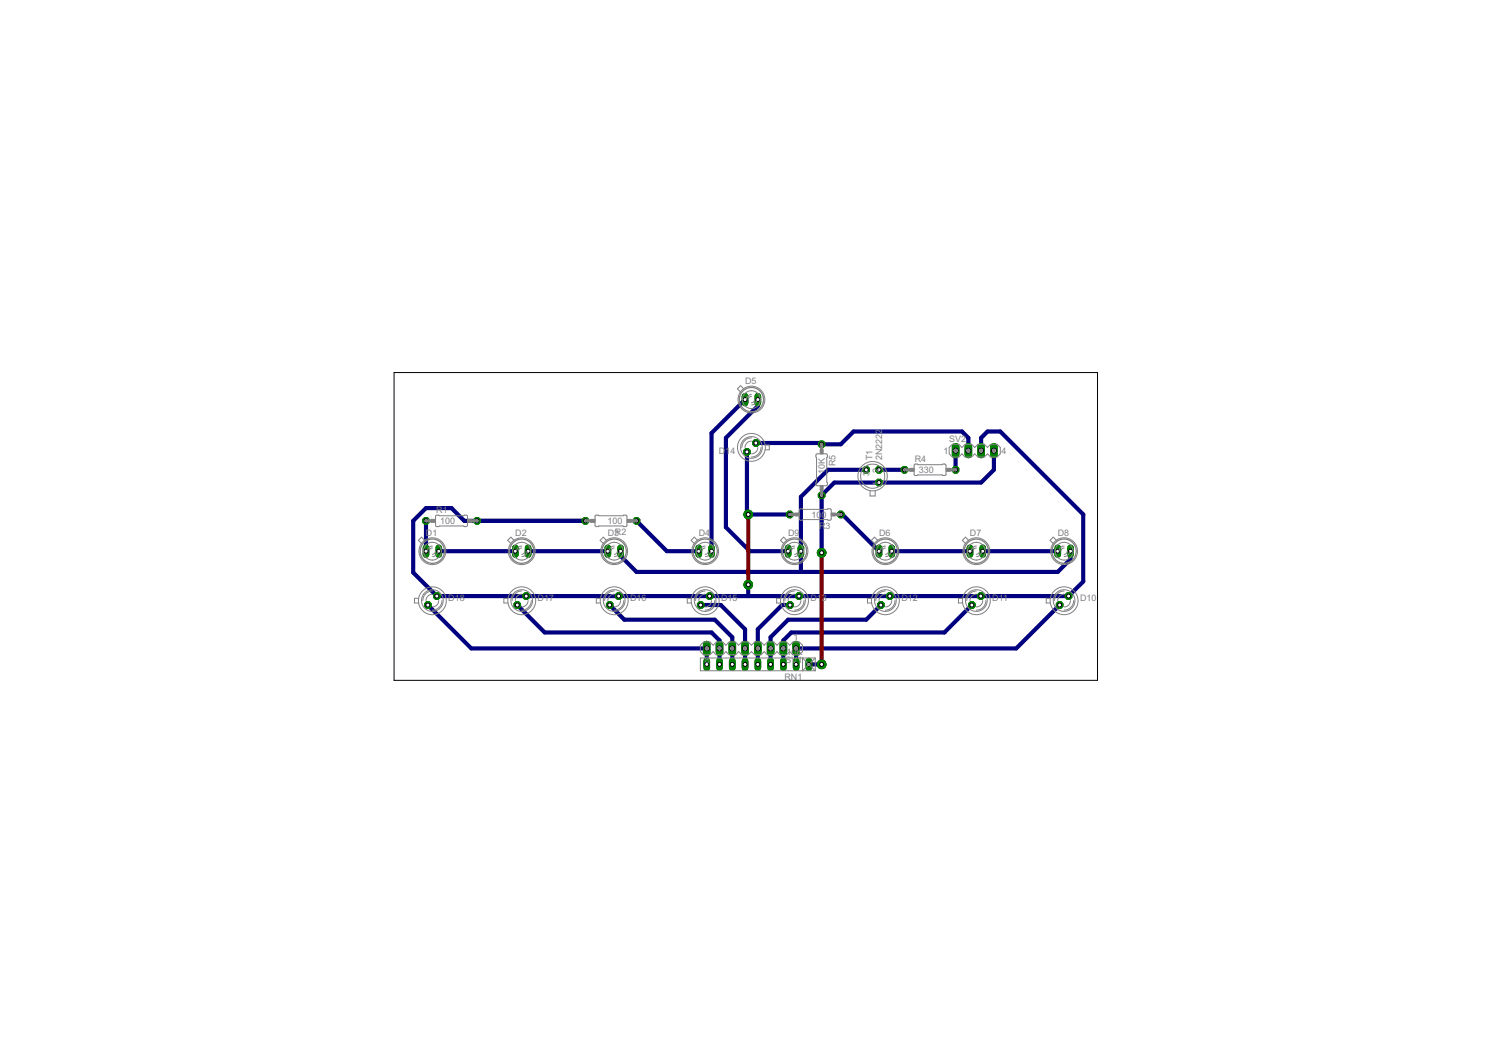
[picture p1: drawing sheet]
<svg xmlns="http://www.w3.org/2000/svg" width="297mm" height="210mm" viewBox="0 0 297 210" stroke-linecap="round" stroke-linejoin="round" font-family="sans-serif">
<defs><g id="words">
<g font-size="2" fill="#808080">
<text x="148.2" y="76.5">D5</text>
<text x="188.9" y="88">SV2</text>
<text x="143" y="90.3">D14</text>
<text x="164.1" y="94.4" transform="rotate(-90 164.1 94.4)">10K</text>
<text x="166.3" y="92.7" transform="rotate(-90 166.3 92.7)">R5</text>
<text x="173" y="94.7" transform="rotate(-90 173 94.7)">3</text>
<text x="173.6" y="91.6" transform="rotate(-90 173.6 91.6)">T1</text>
<text x="174.9" y="94.1" transform="rotate(-90 174.9 94.1)">2</text>
<text x="175.5" y="91.6" transform="rotate(-90 175.5 91.6)">2N2222</text>
<text x="182" y="92">R4</text>
<text x="182.8" y="94.1">330</text>
<text x="187.7" y="90.3">1</text>
<text x="199.3" y="90.3">4</text>
<text x="174.9" y="96.6" transform="rotate(-90 174.9 96.6)">1</text>
<text x="84.7" y="106.6">D1</text>
<text x="86.8" y="102.1">R1</text>
<text x="87.6" y="104.3">100</text>
<text x="102.5" y="106.6">D2</text>
<text x="120.8" y="104.3">100</text>
<text x="120.9" y="106.6">D3R2</text>
<text x="139" y="106.6">D4</text>
<text x="156.8" y="106.6">D9</text>
<text x="161.5" y="103">100</text>
<text x="163" y="105.2">R3</text>
<text x="174.9" y="106.6">D6</text>
<text x="193" y="106.6">D7</text>
<text x="210.4" y="106.6">D8</text>
<text x="89.2" y="119.5">D18</text>
<text x="107" y="119.5">D17</text>
<text x="125.4" y="119.5">D16</text>
<text x="143.5" y="119.5">D15</text>
<text x="161.2" y="119.5">D1</text>
<text x="163.5" y="119.5">3</text>
<text x="179.3" y="119.5">D12</text>
<text x="197.4" y="119.5">D11</text>
<text x="214.9" y="119.5">D10</text>
<text x="140.2" y="131.9">8</text>
<text x="156.3" y="131.9">SV</text>
<text x="156.5" y="130.3">10</text>
<text x="157.9" y="127.4">1</text>
<text x="158.5" y="130.3">K</text>
<text x="158.7" y="131.9">1</text>
<text x="156.1" y="135.4">RN1</text>
</g>
</g></defs>
<g fill="none" stroke="#000080" stroke-width=".83">
<path d="M148.2 79.5l-6.6 6.7v23.5M150.8 79.5v1.3l-6.4 6.3v17.8l4.8 4.8h7.6M148.6 89.9v12.5h8.5M150.4 88.1h12.8l.3 .3h3.8l2.5-2.5h21.6l1.3 1.2v2.6M172.3 93.5h-7.6l-5.4 5.3v15M174.9 93.5h5.1M190.1 89.7v3.8M195.2 89.7v-2.6l1.3-1.2h2.5l16.5 16.5v13.3l-2.9 2.9h-125.7l-4.7-4.7v-10.3l2.6-2.5h5l2.6 2.5h24.1M197.7 89.7v3.8l-2.5 2.5h-29.2l-2.5 2.6v11.4M84.8 103.6v6.1M87.3 109.7h15.2M105.1 109.7h15.8"/>
<path d="M123.5 109.7v.9l3.1 3.2h83.8l2.6-2.5v-1.6M126.6 103.6l6.1 6.1h6.3M148.9 116.3v2.3M167.3 102.4h.3l7.3 7.3M177.4 109.7h15.6M195.5 109.7h14.9M85.1 120.4l8.7 8.6h46.8v3.2M102.9 120.4l5.5 5.4h33.2l1.6 1.6v4.8M121.3 120.4l2.9 2.9h18l3.5 3.5v5.4M139.4 120.4h4l4.8 4.8v7M157.2 120.4h-1.6l-4.8 4.8v7M160.9 132.2h2.6"/>
<path d="M175.3 120.4l-3 2.9h-15.5l-3.5 3.5v5.4M193.4 120.4l-5.5 5.4h-30.5l-1.5 1.6v4.8M210.8 120.4l-8.6 8.6h-43.8v3.2"/>
</g>
<path d="M87.3 109v1.3" fill="none" stroke="#008000" stroke-width="1.3"/>
<circle cx="87.3" cy="109.7" r=".4" fill="#fff" stroke="#000" stroke-width=".2"/>
<path d="M84.8 109v1.3" fill="none" stroke="#008000" stroke-width="1.3"/>
<circle cx="84.8" cy="109.7" r=".4" fill="#fff" stroke="#000" stroke-width=".2"/>
<path d="M105.1 109v1.3" fill="none" stroke="#008000" stroke-width="1.3"/>
<circle cx="105.1" cy="109.7" r=".4" fill="#fff" stroke="#000" stroke-width=".2"/>
<path d="M102.5 109v1.3" fill="none" stroke="#008000" stroke-width="1.3"/>
<circle cx="102.5" cy="109.7" r=".4" fill="#fff" stroke="#000" stroke-width=".2"/>
<path d="M123.5 109v1.3" fill="none" stroke="#008000" stroke-width="1.3"/>
<circle cx="123.5" cy="109.7" r=".4" fill="#fff" stroke="#000" stroke-width=".2"/>
<path d="M120.9 109v1.3" fill="none" stroke="#008000" stroke-width="1.3"/>
<circle cx="120.9" cy="109.7" r=".4" fill="#fff" stroke="#000" stroke-width=".2"/>
<path d="M141.6 109v1.3" fill="none" stroke="#008000" stroke-width="1.3"/>
<circle cx="141.6" cy="109.7" r=".4" fill="#fff" stroke="#000" stroke-width=".2"/>
<path d="M139 109v1.3" fill="none" stroke="#008000" stroke-width="1.3"/>
<circle cx="139" cy="109.7" r=".4" fill="#fff" stroke="#000" stroke-width=".2"/>
<path d="M150.8 78.8v1.4" fill="none" stroke="#008000" stroke-width="1.3"/>
<circle cx="150.8" cy="79.5" r=".4" fill="#fff" stroke="#000" stroke-width=".2"/>
<path d="M148.2 78.8v1.4" fill="none" stroke="#008000" stroke-width="1.3"/>
<circle cx="148.2" cy="79.5" r=".4" fill="#fff" stroke="#000" stroke-width=".2"/>
<path d="M177.4 109v1.3" fill="none" stroke="#008000" stroke-width="1.3"/>
<circle cx="177.4" cy="109.7" r=".4" fill="#fff" stroke="#000" stroke-width=".2"/>
<path d="M174.9 109v1.3" fill="none" stroke="#008000" stroke-width="1.3"/>
<circle cx="174.9" cy="109.7" r=".4" fill="#fff" stroke="#000" stroke-width=".2"/>
<path d="M195.5 109v1.3" fill="none" stroke="#008000" stroke-width="1.3"/>
<circle cx="195.5" cy="109.7" r=".4" fill="#fff" stroke="#000" stroke-width=".2"/>
<path d="M193 109v1.3" fill="none" stroke="#008000" stroke-width="1.3"/>
<circle cx="193" cy="109.7" r=".4" fill="#fff" stroke="#000" stroke-width=".2"/>
<path d="M213 109v1.3" fill="none" stroke="#008000" stroke-width="1.3"/>
<circle cx="213" cy="109.7" r=".4" fill="#fff" stroke="#000" stroke-width=".2"/>
<path d="M210.4 109v1.3" fill="none" stroke="#008000" stroke-width="1.3"/>
<circle cx="210.4" cy="109.7" r=".4" fill="#fff" stroke="#000" stroke-width=".2"/>
<path d="M159.3 109v1.3" fill="none" stroke="#008000" stroke-width="1.3"/>
<circle cx="159.3" cy="109.7" r=".4" fill="#fff" stroke="#000" stroke-width=".2"/>
<path d="M156.8 109v1.3" fill="none" stroke="#008000" stroke-width="1.3"/>
<circle cx="156.8" cy="109.7" r=".4" fill="#fff" stroke="#000" stroke-width=".2"/>
<circle cx="210.8" cy="120.4" r=".71" fill="#008000" stroke="#008000" stroke-width=".2"/>
<circle cx="210.8" cy="120.4" r=".4" fill="#fff" stroke="#000" stroke-width=".2"/>
<circle cx="212.6" cy="118.6" r=".71" fill="#008000" stroke="#008000" stroke-width=".2"/>
<circle cx="212.6" cy="118.6" r=".4" fill="#fff" stroke="#000" stroke-width=".2"/>
<circle cx="193.4" cy="120.4" r=".71" fill="#008000" stroke="#008000" stroke-width=".2"/>
<circle cx="193.4" cy="120.4" r=".4" fill="#fff" stroke="#000" stroke-width=".2"/>
<circle cx="195.1" cy="118.6" r=".71" fill="#008000" stroke="#008000" stroke-width=".2"/>
<circle cx="195.1" cy="118.6" r=".4" fill="#fff" stroke="#000" stroke-width=".2"/>
<circle cx="175.3" cy="120.4" r=".71" fill="#008000" stroke="#008000" stroke-width=".2"/>
<circle cx="175.3" cy="120.4" r=".4" fill="#fff" stroke="#000" stroke-width=".2"/>
<circle cx="177" cy="118.6" r=".71" fill="#008000" stroke="#008000" stroke-width=".2"/>
<circle cx="177" cy="118.6" r=".4" fill="#fff" stroke="#000" stroke-width=".2"/>
<circle cx="157.2" cy="120.4" r=".71" fill="#008000" stroke="#008000" stroke-width=".2"/>
<circle cx="157.2" cy="120.4" r=".4" fill="#fff" stroke="#000" stroke-width=".2"/>
<circle cx="159" cy="118.6" r=".71" fill="#008000" stroke="#008000" stroke-width=".2"/>
<circle cx="159" cy="118.6" r=".4" fill="#fff" stroke="#000" stroke-width=".2"/>
<circle cx="150.4" cy="88.1" r=".71" fill="#008000" stroke="#008000" stroke-width=".2"/>
<circle cx="150.4" cy="88.1" r=".4" fill="#fff" stroke="#000" stroke-width=".2"/>
<circle cx="148.6" cy="89.9" r=".71" fill="#008000" stroke="#008000" stroke-width=".2"/>
<circle cx="148.6" cy="89.9" r=".4" fill="#fff" stroke="#000" stroke-width=".2"/>
<circle cx="139.4" cy="120.4" r=".71" fill="#008000" stroke="#008000" stroke-width=".2"/>
<circle cx="139.4" cy="120.4" r=".4" fill="#fff" stroke="#000" stroke-width=".2"/>
<circle cx="141.2" cy="118.6" r=".71" fill="#008000" stroke="#008000" stroke-width=".2"/>
<circle cx="141.2" cy="118.6" r=".4" fill="#fff" stroke="#000" stroke-width=".2"/>
<circle cx="121.3" cy="120.4" r=".71" fill="#008000" stroke="#008000" stroke-width=".2"/>
<circle cx="121.3" cy="120.4" r=".4" fill="#fff" stroke="#000" stroke-width=".2"/>
<circle cx="123.1" cy="118.6" r=".71" fill="#008000" stroke="#008000" stroke-width=".2"/>
<circle cx="123.1" cy="118.6" r=".4" fill="#fff" stroke="#000" stroke-width=".2"/>
<circle cx="102.9" cy="120.4" r=".71" fill="#008000" stroke="#008000" stroke-width=".2"/>
<circle cx="102.9" cy="120.4" r=".4" fill="#fff" stroke="#000" stroke-width=".2"/>
<circle cx="104.7" cy="118.6" r=".71" fill="#008000" stroke="#008000" stroke-width=".2"/>
<circle cx="104.7" cy="118.6" r=".4" fill="#fff" stroke="#000" stroke-width=".2"/>
<circle cx="85.1" cy="120.4" r=".71" fill="#008000" stroke="#008000" stroke-width=".2"/>
<circle cx="85.1" cy="120.4" r=".4" fill="#fff" stroke="#000" stroke-width=".2"/>
<circle cx="86.9" cy="118.6" r=".71" fill="#008000" stroke="#008000" stroke-width=".2"/>
<circle cx="86.9" cy="118.6" r=".4" fill="#fff" stroke="#000" stroke-width=".2"/>
<circle cx="84.8" cy="103.6" r=".71" fill="#008000" stroke="#008000" stroke-width=".2"/>
<circle cx="84.8" cy="103.6" r=".4" fill="#fff" stroke="#000" stroke-width=".2"/>
<circle cx="94.9" cy="103.6" r=".71" fill="#008000" stroke="#008000" stroke-width=".2"/>
<circle cx="94.9" cy="103.6" r=".4" fill="#fff" stroke="#000" stroke-width=".2"/>
<circle cx="126.6" cy="103.6" r=".71" fill="#008000" stroke="#008000" stroke-width=".2"/>
<circle cx="126.6" cy="103.6" r=".4" fill="#fff" stroke="#000" stroke-width=".2"/>
<circle cx="116.5" cy="103.6" r=".71" fill="#008000" stroke="#008000" stroke-width=".2"/>
<circle cx="116.5" cy="103.6" r=".4" fill="#fff" stroke="#000" stroke-width=".2"/>
<circle cx="167.3" cy="102.4" r=".71" fill="#008000" stroke="#008000" stroke-width=".2"/>
<circle cx="167.3" cy="102.4" r=".4" fill="#fff" stroke="#000" stroke-width=".2"/>
<circle cx="157.1" cy="102.4" r=".71" fill="#008000" stroke="#008000" stroke-width=".2"/>
<circle cx="157.1" cy="102.4" r=".4" fill="#fff" stroke="#000" stroke-width=".2"/>
<circle cx="174.9" cy="96" r=".71" fill="#008000" stroke="#008000" stroke-width=".2"/>
<circle cx="174.9" cy="96" r=".4" fill="#fff" stroke="#000" stroke-width=".2"/>
<circle cx="174.9" cy="93.5" r=".71" fill="#008000" stroke="#008000" stroke-width=".2"/>
<circle cx="174.9" cy="93.5" r=".4" fill="#fff" stroke="#000" stroke-width=".2"/>
<circle cx="172.3" cy="93.5" r=".71" fill="#008000" stroke="#008000" stroke-width=".2"/>
<circle cx="172.3" cy="93.5" r=".4" fill="#fff" stroke="#000" stroke-width=".2"/>
<circle cx="180" cy="93.5" r=".71" fill="#008000" stroke="#008000" stroke-width=".2"/>
<circle cx="180" cy="93.5" r=".4" fill="#fff" stroke="#000" stroke-width=".2"/>
<circle cx="190.1" cy="93.5" r=".71" fill="#008000" stroke="#008000" stroke-width=".2"/>
<circle cx="190.1" cy="93.5" r=".4" fill="#fff" stroke="#000" stroke-width=".2"/>
<path d="M160.9 131.5v1.3" fill="none" stroke="#008000" stroke-width="1.3"/>
<circle cx="160.9" cy="132.2" r=".4" fill="#fff" stroke="#000" stroke-width=".2"/>
<path d="M158.4 131.5v1.3" fill="none" stroke="#008000" stroke-width="1.3"/>
<circle cx="158.4" cy="132.2" r=".4" fill="#fff" stroke="#000" stroke-width=".2"/>
<path d="M155.9 131.5v1.3" fill="none" stroke="#008000" stroke-width="1.3"/>
<circle cx="155.9" cy="132.2" r=".4" fill="#fff" stroke="#000" stroke-width=".2"/>
<path d="M153.3 131.5v1.3" fill="none" stroke="#008000" stroke-width="1.3"/>
<circle cx="153.3" cy="132.2" r=".4" fill="#fff" stroke="#000" stroke-width=".2"/>
<path d="M150.8 131.5v1.3" fill="none" stroke="#008000" stroke-width="1.3"/>
<circle cx="150.8" cy="132.2" r=".4" fill="#fff" stroke="#000" stroke-width=".2"/>
<path d="M148.2 131.5v1.3" fill="none" stroke="#008000" stroke-width="1.3"/>
<circle cx="148.2" cy="132.2" r=".4" fill="#fff" stroke="#000" stroke-width=".2"/>
<path d="M145.7 131.5v1.3" fill="none" stroke="#008000" stroke-width="1.3"/>
<circle cx="145.7" cy="132.2" r=".4" fill="#fff" stroke="#000" stroke-width=".2"/>
<path d="M143.2 131.5v1.3" fill="none" stroke="#008000" stroke-width="1.3"/>
<circle cx="143.2" cy="132.2" r=".4" fill="#fff" stroke="#000" stroke-width=".2"/>
<path d="M140.6 131.5v1.3" fill="none" stroke="#008000" stroke-width="1.3"/>
<circle cx="140.6" cy="132.2" r=".4" fill="#fff" stroke="#000" stroke-width=".2"/>
<circle cx="163.5" cy="88.4" r=".71" fill="#008000" stroke="#008000" stroke-width=".2"/>
<circle cx="163.5" cy="88.4" r=".4" fill="#fff" stroke="#000" stroke-width=".2"/>
<circle cx="163.5" cy="98.6" r=".71" fill="#008000" stroke="#008000" stroke-width=".2"/>
<circle cx="163.5" cy="98.6" r=".4" fill="#fff" stroke="#000" stroke-width=".2"/>
<path d="M158.4 128.2v1.6" fill="none" stroke="#008000" stroke-width="1.5"/>
<circle cx="158.4" cy="129" r=".51" fill="#fff" stroke="#000" stroke-width=".2"/>
<path d="M155.9 128.2v1.6" fill="none" stroke="#008000" stroke-width="1.5"/>
<circle cx="155.9" cy="129" r=".51" fill="#fff" stroke="#000" stroke-width=".2"/>
<path d="M153.3 128.2v1.6" fill="none" stroke="#008000" stroke-width="1.5"/>
<circle cx="153.3" cy="129" r=".51" fill="#fff" stroke="#000" stroke-width=".2"/>
<path d="M150.8 128.2v1.6" fill="none" stroke="#008000" stroke-width="1.5"/>
<circle cx="150.8" cy="129" r=".51" fill="#fff" stroke="#000" stroke-width=".2"/>
<path d="M148.2 128.2v1.6" fill="none" stroke="#008000" stroke-width="1.5"/>
<circle cx="148.2" cy="129" r=".51" fill="#fff" stroke="#000" stroke-width=".2"/>
<path d="M145.7 128.2v1.6" fill="none" stroke="#008000" stroke-width="1.5"/>
<circle cx="145.7" cy="129" r=".51" fill="#fff" stroke="#000" stroke-width=".2"/>
<path d="M143.2 128.2v1.6" fill="none" stroke="#008000" stroke-width="1.5"/>
<circle cx="143.2" cy="129" r=".51" fill="#fff" stroke="#000" stroke-width=".2"/>
<path d="M140.6 128.2v1.6" fill="none" stroke="#008000" stroke-width="1.5"/>
<circle cx="140.6" cy="129" r=".51" fill="#fff" stroke="#000" stroke-width=".2"/>
<path d="M190.1 88.9v1.5" fill="none" stroke="#008000" stroke-width="1.5"/>
<circle cx="190.1" cy="89.7" r=".51" fill="#fff" stroke="#000" stroke-width=".2"/>
<path d="M192.7 88.9v1.5" fill="none" stroke="#008000" stroke-width="1.5"/>
<circle cx="192.7" cy="89.7" r=".51" fill="#fff" stroke="#000" stroke-width=".2"/>
<path d="M195.2 88.9v1.5" fill="none" stroke="#008000" stroke-width="1.5"/>
<circle cx="195.2" cy="89.7" r=".51" fill="#fff" stroke="#000" stroke-width=".2"/>
<path d="M197.7 88.9v1.5" fill="none" stroke="#008000" stroke-width="1.5"/>
<circle cx="197.7" cy="89.7" r=".51" fill="#fff" stroke="#000" stroke-width=".2"/>
<circle cx="163.5" cy="110" r=".85" fill="#008000" stroke="#008000" stroke-width=".2"/>
<circle cx="163.5" cy="110" r=".4" fill="#fff" stroke="#000" stroke-width=".2"/>
<circle cx="163.5" cy="132.2" r=".85" fill="#008000" stroke="#008000" stroke-width=".2"/>
<circle cx="163.5" cy="132.2" r=".4" fill="#fff" stroke="#000" stroke-width=".2"/>
<circle cx="148.9" cy="102.4" r=".85" fill="#008000" stroke="#008000" stroke-width=".2"/>
<circle cx="148.9" cy="102.4" r=".4" fill="#fff" stroke="#000" stroke-width=".2"/>
<circle cx="148.9" cy="116.3" r=".85" fill="#008000" stroke="#008000" stroke-width=".2"/>
<circle cx="148.9" cy="116.3" r=".4" fill="#fff" stroke="#000" stroke-width=".2"/>
<circle cx="148.9" cy="102.4" r=".85" fill="#008000" stroke="#008000" stroke-width=".2"/>
<circle cx="148.9" cy="102.4" r=".4" fill="#fff" stroke="#000" stroke-width=".2"/>
<circle cx="148.9" cy="116.3" r=".85" fill="#008000" stroke="#008000" stroke-width=".2"/>
<circle cx="148.9" cy="116.3" r=".4" fill="#fff" stroke="#000" stroke-width=".2"/>
<circle cx="163.5" cy="110" r=".85" fill="#008000" stroke="#008000" stroke-width=".2"/>
<circle cx="163.5" cy="110" r=".4" fill="#fff" stroke="#000" stroke-width=".2"/>
<circle cx="163.5" cy="132.2" r=".85" fill="#008000" stroke="#008000" stroke-width=".2"/>
<circle cx="163.5" cy="132.2" r=".4" fill="#fff" stroke="#000" stroke-width=".2"/>
<path d="M148.9 102.4v13.9M163.5 110v22.2" fill="none" stroke="#800000" stroke-width=".83"/>
<path d="M87.3 109v1.3" fill="none" stroke="#008000" stroke-width="1.3"/>
<circle cx="87.3" cy="109.7" r=".4" fill="#fff" stroke="#000" stroke-width=".2"/>
<path d="M84.8 109v1.3" fill="none" stroke="#008000" stroke-width="1.3"/>
<circle cx="84.8" cy="109.7" r=".4" fill="#fff" stroke="#000" stroke-width=".2"/>
<path d="M105.1 109v1.3" fill="none" stroke="#008000" stroke-width="1.3"/>
<circle cx="105.1" cy="109.7" r=".4" fill="#fff" stroke="#000" stroke-width=".2"/>
<path d="M102.5 109v1.3" fill="none" stroke="#008000" stroke-width="1.3"/>
<circle cx="102.5" cy="109.7" r=".4" fill="#fff" stroke="#000" stroke-width=".2"/>
<path d="M123.5 109v1.3" fill="none" stroke="#008000" stroke-width="1.3"/>
<circle cx="123.5" cy="109.7" r=".4" fill="#fff" stroke="#000" stroke-width=".2"/>
<path d="M120.9 109v1.3" fill="none" stroke="#008000" stroke-width="1.3"/>
<circle cx="120.9" cy="109.7" r=".4" fill="#fff" stroke="#000" stroke-width=".2"/>
<path d="M141.6 109v1.3" fill="none" stroke="#008000" stroke-width="1.3"/>
<circle cx="141.6" cy="109.7" r=".4" fill="#fff" stroke="#000" stroke-width=".2"/>
<path d="M139 109v1.3" fill="none" stroke="#008000" stroke-width="1.3"/>
<circle cx="139" cy="109.7" r=".4" fill="#fff" stroke="#000" stroke-width=".2"/>
<path d="M150.8 78.8v1.4" fill="none" stroke="#008000" stroke-width="1.3"/>
<circle cx="150.8" cy="79.5" r=".4" fill="#fff" stroke="#000" stroke-width=".2"/>
<path d="M148.2 78.8v1.4" fill="none" stroke="#008000" stroke-width="1.3"/>
<circle cx="148.2" cy="79.5" r=".4" fill="#fff" stroke="#000" stroke-width=".2"/>
<path d="M177.4 109v1.3" fill="none" stroke="#008000" stroke-width="1.3"/>
<circle cx="177.4" cy="109.7" r=".4" fill="#fff" stroke="#000" stroke-width=".2"/>
<path d="M174.9 109v1.3" fill="none" stroke="#008000" stroke-width="1.3"/>
<circle cx="174.9" cy="109.7" r=".4" fill="#fff" stroke="#000" stroke-width=".2"/>
<path d="M195.5 109v1.3" fill="none" stroke="#008000" stroke-width="1.3"/>
<circle cx="195.5" cy="109.7" r=".4" fill="#fff" stroke="#000" stroke-width=".2"/>
<path d="M193 109v1.3" fill="none" stroke="#008000" stroke-width="1.3"/>
<circle cx="193" cy="109.7" r=".4" fill="#fff" stroke="#000" stroke-width=".2"/>
<path d="M213 109v1.3" fill="none" stroke="#008000" stroke-width="1.3"/>
<circle cx="213" cy="109.7" r=".4" fill="#fff" stroke="#000" stroke-width=".2"/>
<path d="M210.4 109v1.3" fill="none" stroke="#008000" stroke-width="1.3"/>
<circle cx="210.4" cy="109.7" r=".4" fill="#fff" stroke="#000" stroke-width=".2"/>
<path d="M159.3 109v1.3" fill="none" stroke="#008000" stroke-width="1.3"/>
<circle cx="159.3" cy="109.7" r=".4" fill="#fff" stroke="#000" stroke-width=".2"/>
<path d="M156.8 109v1.3" fill="none" stroke="#008000" stroke-width="1.3"/>
<circle cx="156.8" cy="109.7" r=".4" fill="#fff" stroke="#000" stroke-width=".2"/>
<circle cx="210.8" cy="120.4" r=".71" fill="#008000" stroke="#008000" stroke-width=".2"/>
<circle cx="210.8" cy="120.4" r=".4" fill="#fff" stroke="#000" stroke-width=".2"/>
<circle cx="212.6" cy="118.6" r=".71" fill="#008000" stroke="#008000" stroke-width=".2"/>
<circle cx="212.6" cy="118.6" r=".4" fill="#fff" stroke="#000" stroke-width=".2"/>
<circle cx="193.4" cy="120.4" r=".71" fill="#008000" stroke="#008000" stroke-width=".2"/>
<circle cx="193.4" cy="120.4" r=".4" fill="#fff" stroke="#000" stroke-width=".2"/>
<circle cx="195.1" cy="118.6" r=".71" fill="#008000" stroke="#008000" stroke-width=".2"/>
<circle cx="195.1" cy="118.6" r=".4" fill="#fff" stroke="#000" stroke-width=".2"/>
<circle cx="175.3" cy="120.4" r=".71" fill="#008000" stroke="#008000" stroke-width=".2"/>
<circle cx="175.3" cy="120.4" r=".4" fill="#fff" stroke="#000" stroke-width=".2"/>
<circle cx="177" cy="118.6" r=".71" fill="#008000" stroke="#008000" stroke-width=".2"/>
<circle cx="177" cy="118.6" r=".4" fill="#fff" stroke="#000" stroke-width=".2"/>
<circle cx="157.2" cy="120.4" r=".71" fill="#008000" stroke="#008000" stroke-width=".2"/>
<circle cx="157.2" cy="120.4" r=".4" fill="#fff" stroke="#000" stroke-width=".2"/>
<circle cx="159" cy="118.6" r=".71" fill="#008000" stroke="#008000" stroke-width=".2"/>
<circle cx="159" cy="118.6" r=".4" fill="#fff" stroke="#000" stroke-width=".2"/>
<circle cx="150.4" cy="88.1" r=".71" fill="#008000" stroke="#008000" stroke-width=".2"/>
<circle cx="150.4" cy="88.1" r=".4" fill="#fff" stroke="#000" stroke-width=".2"/>
<circle cx="148.6" cy="89.9" r=".71" fill="#008000" stroke="#008000" stroke-width=".2"/>
<circle cx="148.6" cy="89.9" r=".4" fill="#fff" stroke="#000" stroke-width=".2"/>
<circle cx="139.4" cy="120.4" r=".71" fill="#008000" stroke="#008000" stroke-width=".2"/>
<circle cx="139.4" cy="120.4" r=".4" fill="#fff" stroke="#000" stroke-width=".2"/>
<circle cx="141.2" cy="118.6" r=".71" fill="#008000" stroke="#008000" stroke-width=".2"/>
<circle cx="141.2" cy="118.6" r=".4" fill="#fff" stroke="#000" stroke-width=".2"/>
<circle cx="121.3" cy="120.4" r=".71" fill="#008000" stroke="#008000" stroke-width=".2"/>
<circle cx="121.3" cy="120.4" r=".4" fill="#fff" stroke="#000" stroke-width=".2"/>
<circle cx="123.1" cy="118.6" r=".71" fill="#008000" stroke="#008000" stroke-width=".2"/>
<circle cx="123.1" cy="118.6" r=".4" fill="#fff" stroke="#000" stroke-width=".2"/>
<circle cx="102.9" cy="120.4" r=".71" fill="#008000" stroke="#008000" stroke-width=".2"/>
<circle cx="102.9" cy="120.4" r=".4" fill="#fff" stroke="#000" stroke-width=".2"/>
<circle cx="104.7" cy="118.6" r=".71" fill="#008000" stroke="#008000" stroke-width=".2"/>
<circle cx="104.7" cy="118.6" r=".4" fill="#fff" stroke="#000" stroke-width=".2"/>
<circle cx="85.1" cy="120.4" r=".71" fill="#008000" stroke="#008000" stroke-width=".2"/>
<circle cx="85.1" cy="120.4" r=".4" fill="#fff" stroke="#000" stroke-width=".2"/>
<circle cx="86.9" cy="118.6" r=".71" fill="#008000" stroke="#008000" stroke-width=".2"/>
<circle cx="86.9" cy="118.6" r=".4" fill="#fff" stroke="#000" stroke-width=".2"/>
<circle cx="84.8" cy="103.6" r=".71" fill="#008000" stroke="#008000" stroke-width=".2"/>
<circle cx="84.8" cy="103.6" r=".4" fill="#fff" stroke="#000" stroke-width=".2"/>
<circle cx="94.9" cy="103.6" r=".71" fill="#008000" stroke="#008000" stroke-width=".2"/>
<circle cx="94.9" cy="103.6" r=".4" fill="#fff" stroke="#000" stroke-width=".2"/>
<circle cx="126.6" cy="103.6" r=".71" fill="#008000" stroke="#008000" stroke-width=".2"/>
<circle cx="126.6" cy="103.6" r=".4" fill="#fff" stroke="#000" stroke-width=".2"/>
<circle cx="116.5" cy="103.6" r=".71" fill="#008000" stroke="#008000" stroke-width=".2"/>
<circle cx="116.5" cy="103.6" r=".4" fill="#fff" stroke="#000" stroke-width=".2"/>
<circle cx="167.3" cy="102.4" r=".71" fill="#008000" stroke="#008000" stroke-width=".2"/>
<circle cx="167.3" cy="102.4" r=".4" fill="#fff" stroke="#000" stroke-width=".2"/>
<circle cx="157.1" cy="102.4" r=".71" fill="#008000" stroke="#008000" stroke-width=".2"/>
<circle cx="157.1" cy="102.4" r=".4" fill="#fff" stroke="#000" stroke-width=".2"/>
<circle cx="174.9" cy="96" r=".71" fill="#008000" stroke="#008000" stroke-width=".2"/>
<circle cx="174.9" cy="96" r=".4" fill="#fff" stroke="#000" stroke-width=".2"/>
<circle cx="174.9" cy="93.5" r=".71" fill="#008000" stroke="#008000" stroke-width=".2"/>
<circle cx="174.9" cy="93.5" r=".4" fill="#fff" stroke="#000" stroke-width=".2"/>
<circle cx="172.3" cy="93.5" r=".71" fill="#008000" stroke="#008000" stroke-width=".2"/>
<circle cx="172.3" cy="93.5" r=".4" fill="#fff" stroke="#000" stroke-width=".2"/>
<circle cx="180" cy="93.5" r=".71" fill="#008000" stroke="#008000" stroke-width=".2"/>
<circle cx="180" cy="93.5" r=".4" fill="#fff" stroke="#000" stroke-width=".2"/>
<circle cx="190.1" cy="93.5" r=".71" fill="#008000" stroke="#008000" stroke-width=".2"/>
<circle cx="190.1" cy="93.5" r=".4" fill="#fff" stroke="#000" stroke-width=".2"/>
<path d="M160.9 131.5v1.3" fill="none" stroke="#008000" stroke-width="1.3"/>
<circle cx="160.9" cy="132.2" r=".4" fill="#fff" stroke="#000" stroke-width=".2"/>
<path d="M158.4 131.5v1.3" fill="none" stroke="#008000" stroke-width="1.3"/>
<circle cx="158.4" cy="132.2" r=".4" fill="#fff" stroke="#000" stroke-width=".2"/>
<path d="M155.9 131.5v1.3" fill="none" stroke="#008000" stroke-width="1.3"/>
<circle cx="155.9" cy="132.2" r=".4" fill="#fff" stroke="#000" stroke-width=".2"/>
<path d="M153.3 131.5v1.3" fill="none" stroke="#008000" stroke-width="1.3"/>
<circle cx="153.3" cy="132.2" r=".4" fill="#fff" stroke="#000" stroke-width=".2"/>
<path d="M150.8 131.5v1.3" fill="none" stroke="#008000" stroke-width="1.3"/>
<circle cx="150.8" cy="132.2" r=".4" fill="#fff" stroke="#000" stroke-width=".2"/>
<path d="M148.2 131.5v1.3" fill="none" stroke="#008000" stroke-width="1.3"/>
<circle cx="148.2" cy="132.2" r=".4" fill="#fff" stroke="#000" stroke-width=".2"/>
<path d="M145.7 131.5v1.3" fill="none" stroke="#008000" stroke-width="1.3"/>
<circle cx="145.7" cy="132.2" r=".4" fill="#fff" stroke="#000" stroke-width=".2"/>
<path d="M143.2 131.5v1.3" fill="none" stroke="#008000" stroke-width="1.3"/>
<circle cx="143.2" cy="132.2" r=".4" fill="#fff" stroke="#000" stroke-width=".2"/>
<path d="M140.6 131.5v1.3" fill="none" stroke="#008000" stroke-width="1.3"/>
<circle cx="140.6" cy="132.2" r=".4" fill="#fff" stroke="#000" stroke-width=".2"/>
<circle cx="163.5" cy="88.4" r=".71" fill="#008000" stroke="#008000" stroke-width=".2"/>
<circle cx="163.5" cy="88.4" r=".4" fill="#fff" stroke="#000" stroke-width=".2"/>
<circle cx="163.5" cy="98.6" r=".71" fill="#008000" stroke="#008000" stroke-width=".2"/>
<circle cx="163.5" cy="98.6" r=".4" fill="#fff" stroke="#000" stroke-width=".2"/>
<path d="M158.4 128.2v1.6" fill="none" stroke="#008000" stroke-width="1.5"/>
<circle cx="158.4" cy="129" r=".51" fill="#fff" stroke="#000" stroke-width=".2"/>
<path d="M155.9 128.2v1.6" fill="none" stroke="#008000" stroke-width="1.5"/>
<circle cx="155.9" cy="129" r=".51" fill="#fff" stroke="#000" stroke-width=".2"/>
<path d="M153.3 128.2v1.6" fill="none" stroke="#008000" stroke-width="1.5"/>
<circle cx="153.3" cy="129" r=".51" fill="#fff" stroke="#000" stroke-width=".2"/>
<path d="M150.8 128.2v1.6" fill="none" stroke="#008000" stroke-width="1.5"/>
<circle cx="150.8" cy="129" r=".51" fill="#fff" stroke="#000" stroke-width=".2"/>
<path d="M148.2 128.2v1.6" fill="none" stroke="#008000" stroke-width="1.5"/>
<circle cx="148.2" cy="129" r=".51" fill="#fff" stroke="#000" stroke-width=".2"/>
<path d="M145.7 128.2v1.6" fill="none" stroke="#008000" stroke-width="1.5"/>
<circle cx="145.7" cy="129" r=".51" fill="#fff" stroke="#000" stroke-width=".2"/>
<path d="M143.2 128.2v1.6" fill="none" stroke="#008000" stroke-width="1.5"/>
<circle cx="143.2" cy="129" r=".51" fill="#fff" stroke="#000" stroke-width=".2"/>
<path d="M140.6 128.2v1.6" fill="none" stroke="#008000" stroke-width="1.5"/>
<circle cx="140.6" cy="129" r=".51" fill="#fff" stroke="#000" stroke-width=".2"/>
<path d="M190.1 88.9v1.5" fill="none" stroke="#008000" stroke-width="1.5"/>
<circle cx="190.1" cy="89.7" r=".51" fill="#fff" stroke="#000" stroke-width=".2"/>
<path d="M192.7 88.9v1.5" fill="none" stroke="#008000" stroke-width="1.5"/>
<circle cx="192.7" cy="89.7" r=".51" fill="#fff" stroke="#000" stroke-width=".2"/>
<path d="M195.2 88.9v1.5" fill="none" stroke="#008000" stroke-width="1.5"/>
<circle cx="195.2" cy="89.7" r=".51" fill="#fff" stroke="#000" stroke-width=".2"/>
<path d="M197.7 88.9v1.5" fill="none" stroke="#008000" stroke-width="1.5"/>
<circle cx="197.7" cy="89.7" r=".51" fill="#fff" stroke="#000" stroke-width=".2"/>
<circle cx="163.5" cy="110" r=".85" fill="#008000" stroke="#008000" stroke-width=".2"/>
<circle cx="163.5" cy="110" r=".4" fill="#fff" stroke="#000" stroke-width=".2"/>
<circle cx="163.5" cy="132.2" r=".85" fill="#008000" stroke="#008000" stroke-width=".2"/>
<circle cx="163.5" cy="132.2" r=".4" fill="#fff" stroke="#000" stroke-width=".2"/>
<circle cx="148.9" cy="102.4" r=".85" fill="#008000" stroke="#008000" stroke-width=".2"/>
<circle cx="148.9" cy="102.4" r=".4" fill="#fff" stroke="#000" stroke-width=".2"/>
<circle cx="148.9" cy="116.3" r=".85" fill="#008000" stroke="#008000" stroke-width=".2"/>
<circle cx="148.9" cy="116.3" r=".4" fill="#fff" stroke="#000" stroke-width=".2"/>
<circle cx="148.9" cy="102.4" r=".85" fill="#008000" stroke="#008000" stroke-width=".2"/>
<circle cx="148.9" cy="102.4" r=".4" fill="#fff" stroke="#000" stroke-width=".2"/>
<circle cx="148.9" cy="116.3" r=".85" fill="#008000" stroke="#008000" stroke-width=".2"/>
<circle cx="148.9" cy="116.3" r=".4" fill="#fff" stroke="#000" stroke-width=".2"/>
<circle cx="163.5" cy="110" r=".85" fill="#008000" stroke="#008000" stroke-width=".2"/>
<circle cx="163.5" cy="110" r=".4" fill="#fff" stroke="#000" stroke-width=".2"/>
<circle cx="163.5" cy="132.2" r=".85" fill="#008000" stroke="#008000" stroke-width=".2"/>
<circle cx="163.5" cy="132.2" r=".4" fill="#fff" stroke="#000" stroke-width=".2"/>
<g fill="none" stroke="#808080" stroke-width=".2">
<path d="M148 78.6a1.79 1.79 0 0 1 3 0M148 77.4l-.7-.7-.6 .7 .6 .6M148 78.5a1.78 1.78 0 0 0 .6 2.5 1.78 1.78 0 0 0 2.4-.6M149.5 78.9l-.4 .1-.2 .5M149.5 78.5l-.7 .3-.3 .7M150.1 79.5l-.1 .4-.5 .2M150.6 79.6l-.3 .7-.8 .3M151 78.6l.3 .9-.3 1M149.5 87.8l-.8 .2-.3 .5-.2 .5M149.5 87.1a1.92 1.92 0 0 0-1.9 1.9M150.8 89l-.3 .8-.4 .4-.6 .1M151.4 89a1.92 1.92 0 0 1-1.9 1.9"/>
<path d="M152.2 88.5h.9v1h-.9M162.4 90.4l2-.1 .2 .2-.1 5.4 .1 .5-.2 .2h-1.8l-.3-.1v-.5l.2-.1zM173.1 97.6v1.1h1v-1.1M181.9 92.4h6.2l.1 .2v1.9l-.2 .1-.5-.1-5.5 .1-.1-.2zM188.8 89l.7-.6h1.3l.6 .6 .6-.6h1.3l.6 .6 .7-.6h1.2l.7 .6 .6-.6h1.3l.6 .6v1.3l-.6 .6h-1.3l-.6-.6-.7 .6h-1.2l-.7-.6-.6 .6h-1.3l-.6-.6-.6 .6h-1.3l-.7-.6zM83.3 119h-.8v1h.8M84.5 108.8a1.79 1.79 0 0 1 3 0M84.5 110.6a1.77 1.77 0 0 0 3 0M84.5 107.5l-.6-.6-.7 .6 .7 .6M84.5 108.7l-.3 1 .3 .9M86 117.6a1.92 1.92 0 0 0-1.9 1.9M86 118.2l-.8 .3-.3 .4-.1 .6"/>
<path d="M86 109l-.4 .1-.2 .6M86 108.6l-.7 .3-.3 .8M86.7 109.7l-.3 .5-.4 .1M86.7 102.6h5.5l.2-.1h.4l.2 .2v1.9l-.2 .2-.6-.2-5.4 .2-.1-.3zM87.1 109.7l-.3 .7-.7 .3M87.3 119.5l-.3 .8-.4 .3-.6 .2M87.5 108.7l.3 1-.3 .9M87.9 119.5a1.92 1.92 0 0 1-1.9 1.9M101 119h-.8v1h.9M102.3 108.8a1.79 1.79 0 0 1 3 0M102.3 110.6a1.77 1.77 0 0 0 3 0M102.3 107.5l-.7-.6-.6 .6 .6 .6"/>
<path d="M102.3 108.7l-.3 1 .3 .9M103.8 117.6a1.92 1.92 0 0 0-1.9 1.9M103.8 118.2l-.8 .3-.3 .4-.2 .6M103.8 109l-.5 .3-.1 .4M103.8 108.6l-.7 .3-.3 .8M104.4 109.7l-.2 .5-.4 .1M104.9 109.7l-.3 .7-.8 .3M105.1 119.5l-.3 .8-.4 .3-.6 .2M105.3 108.7l.3 1-.3 .9M105.7 119.5a1.92 1.92 0 0 1-1.9 1.9M118.5 102.6h5.5l.1-.1h.5l.1 .2v1.9l-.2 .2-.5-.2-5.4 .2-.2-.3zM119.5 119h-.9v1h.9"/>
<path d="M120.7 108.8a1.79 1.79 0 0 1 3 0M120.7 110.6a1.77 1.77 0 0 0 3 0M120.7 107.5l-.7-.6-.6 .6 .6 .6M120.7 108.7l-.3 1 .3 .9M122.2 117.6a1.95 1.95 0 0 0-1.9 1.9M122.2 118.2l-.6 .1-.4 .4-.3 .8M122.2 109l-.5 .3-.1 .4M122.2 108.6l-.7 .3-.3 .8M122.8 109.7l-.1 .3-.5 .3M123.3 109.7l-.3 .7-.7 .3M123.5 119.5l-.3 .8-.5 .3-.5 .2M123.7 108.7l.3 1-.3 .9"/>
<path d="M124.1 119.5a1.88 1.88 0 0 1-1.9 1.9M137.5 119h-.8v1h.9M138.7 108.8a1.81 1.81 0 0 1 3.1 0M138.7 110.6a1.79 1.79 0 0 0 3.1 0M138.8 107.5l-.7-.6-.6 .6 .6 .6M138.8 108.7l-.3 1 .3 .9M140.3 117.6a1.92 1.92 0 0 0-1.9 1.9M140.3 118.2l-.6 .1-.4 .4-.3 .8M140.3 109l-.4 .1-.2 .6M140.3 108.6l-.7 .3-.3 .8M140.9 109.7l-.2 .5-.4 .1M141.4 109.7l-.3 .7-.7 .3"/>
<path d="M141.6 119.5l-.3 .8-.5 .3-.5 .2M141.8 108.7l.3 1-.3 .9M142.2 119.5a1.88 1.88 0 0 1-1.9 1.9M155.3 119h-.8v1h.8M156.5 108.8a1.79 1.79 0 0 1 3.1 0M156.5 110.6a1.77 1.77 0 0 0 3.1 0M156.5 107.5l-.6-.6-.6 .6 .6 .6M156.6 108.7l-.3 1 .3 .9M158.1 117.6a1.92 1.92 0 0 0-1.9 1.9M158.1 118.2l-.8 .3-.4 .4-.1 .6M158.1 109l-.5 .3-.2 .4M158.1 108.6l-.7 .3-.3 .8"/>
<path d="M158.7 109.7l-.1 .3-.5 .3M159.1 101.3h5.5l.1-.1h.5l.2 .3v1.8l-.3 .2-.5-.1-5.4 .1-.2-.2zM159.2 109.7l-.3 .7-.8 .3M159.3 119.5l-.2 .8-.5 .3-.5 .2M159.6 108.7l.3 1-.3 .9M160 119.5a1.92 1.92 0 0 1-1.9 1.9M173.4 119h-.8v1h.8M174.6 108.8a1.79 1.79 0 0 1 3.1 0M174.6 110.6a1.77 1.77 0 0 0 3.1 0M174.6 107.5l-.6-.6-.6 .6 .6 .6M174.7 108.7l-.3 1 .2 .9M176.1 117.6a1.95 1.95 0 0 0-1.9 1.9"/>
<path d="M176.1 118.2l-.7 .3-.4 .4-.1 .6M176.1 109l-.5 .3-.1 .4M176.1 108.6l-.7 .3-.3 .8M176.8 109.7l-.1 .3-.6 .3M177.2 109.7l-.3 .7-.7 .3M177.4 119.5l-.3 .8-.4 .3-.6 .2M177.7 108.7l.2 1-.2 .9M178.1 119.5a1.88 1.88 0 0 1-2 1.9M191.5 119h-.8v1h.8M192.7 108.8a1.79 1.79 0 0 1 3.1 0M192.7 110.6a1.77 1.77 0 0 0 3.1 0M192.7 107.5l-.6-.6-.6 .6 .6 .6"/>
<path d="M192.7 108.7l-.2 1 .2 .9M194.2 117.6a1.92 1.92 0 0 0-1.9 1.9M194.2 118.2l-.5 .1-.4 .4-.3 .8M194.2 109l-.3 .1-.3 .6M194.2 108.6l-.7 .3-.3 .8M194.9 109.7l-.3 .5-.4 .1M195.3 109.7l-.3 .7-.7 .3M195.5 119.5l-.3 .8-.4 .3-.6 .2M195.8 108.7l.2 1-.3 .9M196.2 119.5a1.88 1.88 0 0 1-2 1.9M209 119h-.8v1h.8M210.2 108.8a1.79 1.79 0 0 1 3 0"/>
<path d="M210.2 110.6a1.77 1.77 0 0 0 3 0M210.2 107.5l-.7-.6-.6 .6 .6 .6M210.2 108.7l-.3 1 .3 .9M211.7 117.6a1.92 1.92 0 0 0-1.9 1.9M211.7 118.2l-.8 .3-.3 .4-.2 .6M211.7 109l-.4 .1-.2 .6M211.7 108.6l-.7 .3-.3 .8M212.3 109.7l-.2 .5-.4 .1M212.8 109.7l-.3 .7-.7 .3M213 119.5l-.3 .8-.4 .3-.6 .2M213.2 108.7l.3 1-.3 .9M213.6 119.5a1.92 1.92 0 0 1-1.9 1.9"/>
<path d="M140 127.7h1.2l.7 .7 .6-.7h1.3l.6 .7 .7-.7h1.2l.7 .7 .6-.7h1.3l.6 .7 .6-.7h1.3l.6 .7 .7-.7h1.2l.7 .7 .6-.7h1.3l.6 .7 .7-.7h1.2l.7 .7v1.2l-.7 .7h-1.2l-.7-.7-.6 .7h-1.3l-.6-.7-.7 .7h-1.2l-.7-.7-.6 .7h-1.3l-.6-.7-.6 .7h-1.3l-.6-.7-.7 .7h-1.2l-.7-.7-.6 .7h-1.3l-.6-.7-.7 .7h-1.2l-.7-.7v-1.2zM161.5 131.6l-1.8 1.9v-2.6l1.8 1.9M161.6 132.8l.6 .7M162.2 130.9h-22.9v2.6h22.9M162.2 130.9v2.6M162.2 130.9l-.6 .7"/>
<circle cx="149.5" cy="79.5" r="2.67"/>
<circle cx="149.5" cy="89" r="2.16"/>
<circle cx="149.5" cy="89" r="2.77"/>
<circle cx="173.6" cy="94.7" r="2.92"/>
<circle cx="173.6" cy="94.7" r="2.41"/>
<circle cx="86" cy="119.5" r="2.16"/>
<circle cx="86" cy="119.5" r="2.77"/>
<circle cx="86" cy="109.7" r="2.67"/>
<circle cx="103.8" cy="119.5" r="2.16"/>
<circle cx="103.8" cy="119.5" r="2.77"/>
<circle cx="103.8" cy="109.7" r="2.67"/>
<circle cx="122.2" cy="119.5" r="2.16"/>
<circle cx="122.2" cy="119.5" r="2.77"/>
<circle cx="122.2" cy="109.7" r="2.67"/>
<circle cx="140.3" cy="119.5" r="2.16"/>
<circle cx="140.3" cy="119.5" r="2.77"/>
<circle cx="140.3" cy="109.7" r="2.67"/>
<circle cx="158.1" cy="119.5" r="2.16"/>
<circle cx="158.1" cy="119.5" r="2.77"/>
<circle cx="158.1" cy="109.7" r="2.67"/>
<circle cx="176.1" cy="119.5" r="2.16"/>
<circle cx="176.1" cy="119.5" r="2.77"/>
<circle cx="176.1" cy="109.7" r="2.67"/>
<circle cx="194.2" cy="119.5" r="2.16"/>
<circle cx="194.2" cy="119.5" r="2.77"/>
<circle cx="194.2" cy="109.7" r="2.67"/>
<circle cx="211.7" cy="119.5" r="2.16"/>
<circle cx="211.7" cy="119.5" r="2.77"/>
<circle cx="211.7" cy="109.7" r="2.67"/>
</g>
<g fill="none" stroke="#808080" stroke-width=".25">
<circle cx="149.5" cy="79.5" r="2.41"/>
<circle cx="86" cy="109.7" r="2.41"/>
<circle cx="103.8" cy="109.7" r="2.41"/>
<circle cx="122.2" cy="109.7" r="2.41"/>
<circle cx="140.3" cy="109.7" r="2.41"/>
<circle cx="158.1" cy="109.7" r="2.41"/>
<circle cx="176.1" cy="109.7" r="2.41"/>
<circle cx="194.2" cy="109.7" r="2.41"/>
<circle cx="211.7" cy="109.7" r="2.41"/>
</g>
<g fill="#808080" stroke="#808080" stroke-width=".2">
<path d="M93 103.3h.9v.6h-.9z"/>
<path d="M85.8 103.3h.8v.6h-.8z"/>
<path d="M117.5 103.3h.9v.6h-.9z"/>
<path d="M124.8 103.3h.8v.6h-.8z"/>
<path d="M158.2 102.1h.8v.6h-.8z"/>
<path d="M165.4 102.1h.8v.6h-.8z"/>
<path d="M188.2 93.2h.9v.6h-.9z"/>
<path d="M181 93.2h.9v.6h-.9z"/>
<path d="M163.2 96.6h.6v.9h-.6z"/>
<path d="M163.2 89.5h.6v.8h-.6z"/>
<path d="M155.6 128.8h.5v.5h-.5z"/>
<path d="M158.1 128.8h.5v.5h-.5z"/>
<path d="M153.1 128.8h.5v.5h-.5z"/>
<path d="M150.5 128.8h.5v.5h-.5z"/>
<path d="M145.4 128.8h.5v.5h-.5z"/>
<path d="M148 128.8h.5v.5h-.5z"/>
<path d="M142.9 128.8h.5v.5h-.5z"/>
<path d="M140.4 128.8h.5v.5h-.5z"/>
<path d="M192.4 89.4h.5v.5h-.5z"/>
<path d="M189.9 89.4h.5v.5h-.5z"/>
<path d="M194.9 89.4h.6v.5h-.6z"/>
<path d="M197.5 89.4h.5v.5h-.5z"/>
</g>
<path d="M163.5 88.4v1M163.5 97.5v1.1M180 93.5h1M189.1 93.5h1M84.8 103.6h1M93.9 103.6h1M116.5 103.6h1M125.6 103.6h1M157.1 102.4h1M166.3 102.4h1" fill="none" stroke="#808080" stroke-width=".61"/>
<path d="M78.4 74.1h140v61.3h-140z" fill="none" stroke="#000" stroke-width=".2"/>
<use href="#words"/>
</svg>
